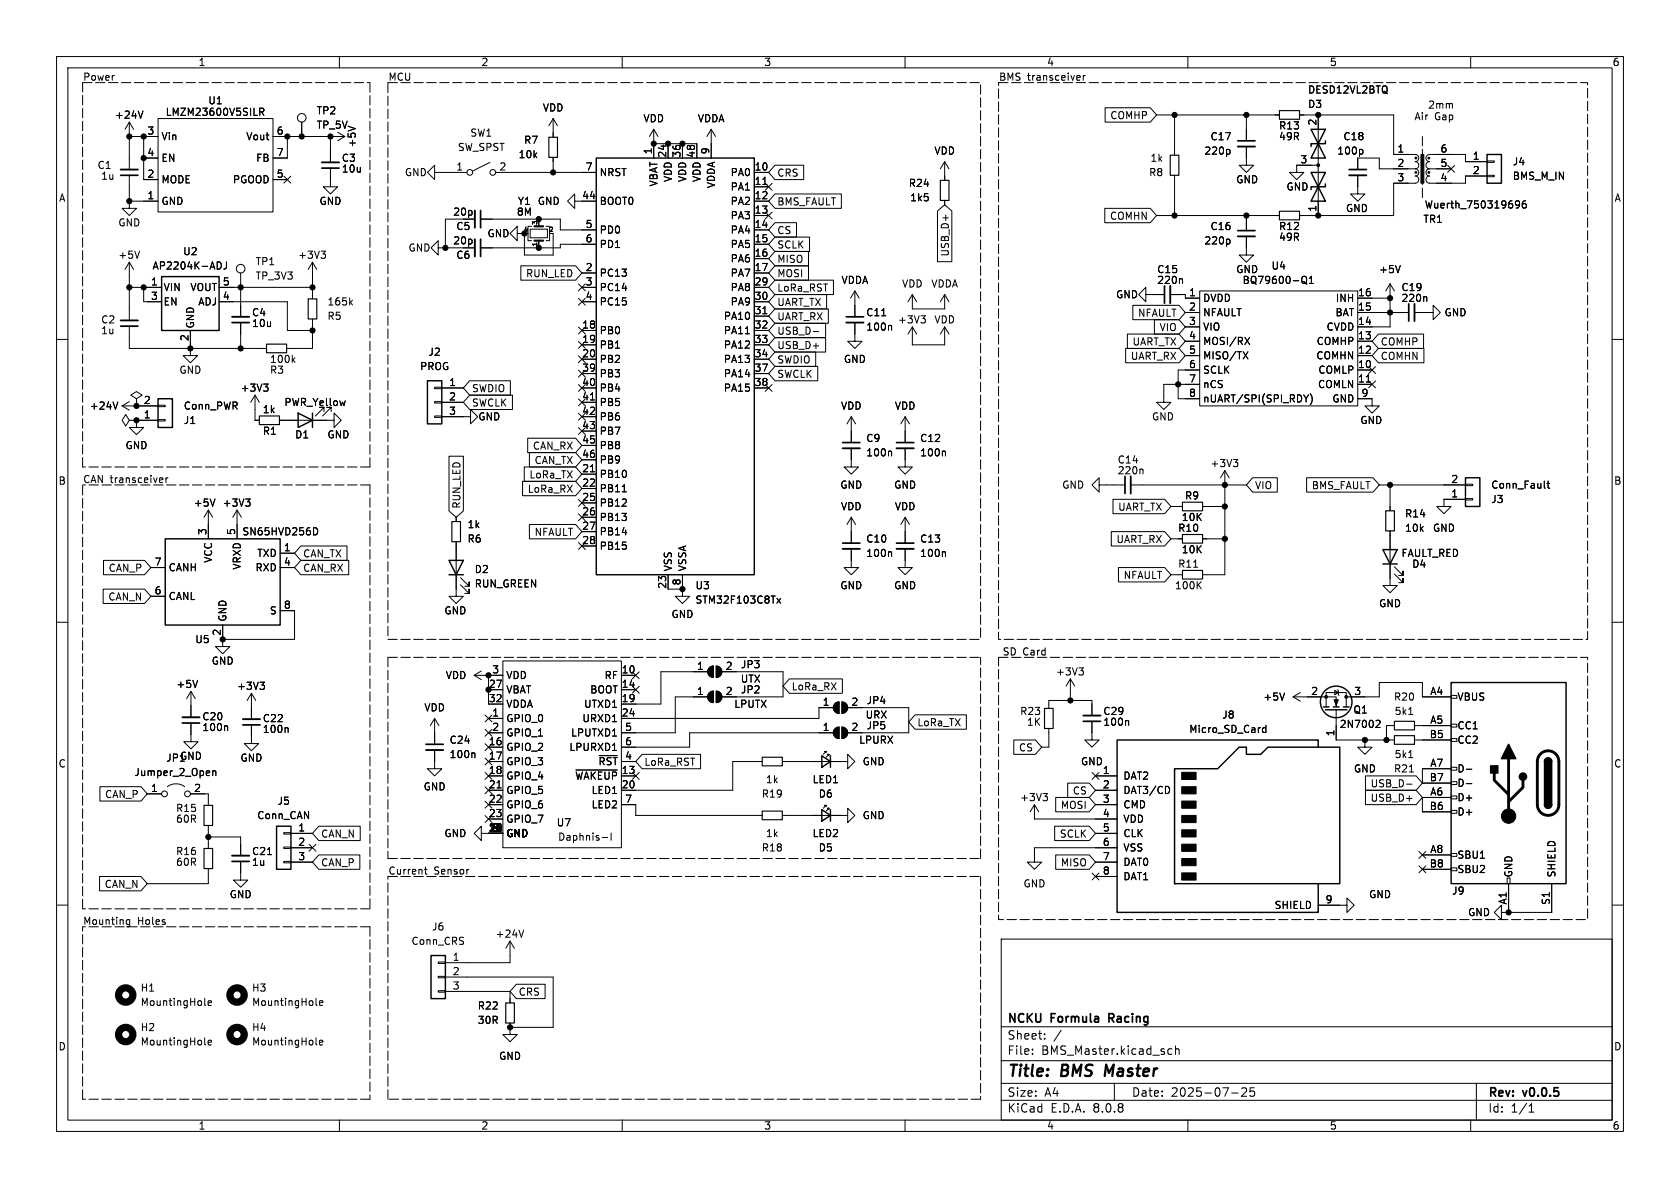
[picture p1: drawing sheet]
<svg xmlns="http://www.w3.org/2000/svg" width="297mm" height="210mm" viewBox="0 0 297 210" stroke-linecap="round" stroke-linejoin="round" font-family="sans-serif">
<defs><g id="words">
<g font-size="2.8">
<text x="178" y="190.9">Title:</text>
<text x="187.7" y="190.9">BMS</text>
<text x="196.2" y="190.9">Master</text>
</g>
<g font-size="2.1">
<text x="178" y="184">Sheet:</text>
<text x="178" y="181.2">NCKU</text>
<text x="185.9" y="181.2">Formula</text>
<text x="196.7" y="181.2">Racing</text>
<text x="178" y="186.7">File:</text>
<text x="184.1" y="186.7">BMS_Master.kicad_sch</text>
<text x="178" y="196.9">KiCad</text>
<text x="178" y="194.1">Size:</text>
<text x="184.7" y="194.1">A4</text>
<text x="185.7" y="196.9">E.D.A.</text>
<text x="193.3" y="196.9">8.0.8</text>
<text x="200" y="194.1">Date:</text>
<text x="207" y="194.1">2025-07-25</text>
<text x="263" y="194.3">Rev:</text>
<text x="263" y="196.9">Id:</text>
<text x="267.1" y="196.9">1/1</text>
<text x="269.4" y="194.3">v0.0.5</text>
</g>
<g font-size="1.8">
<text x="35" y="11.9">1</text>
<text x="85" y="11.9">2</text>
<text x="135" y="11.9">3</text>
<text x="185" y="11.9">4</text>
<text x="235" y="11.9">5</text>
<text x="285" y="11.9">6</text>
<text x="14.6" y="14.4">Power</text>
<text x="68.6" y="14.4">MCU</text>
<text x="176.5" y="14.4">BMS</text>
<text x="181.6" y="14.4">transceiver</text>
<text x="231.1" y="16.7">DESD12VL2BTQ</text>
<text x="20.2" y="21.2">+24V</text>
<text x="26" y="23.9">3</text>
<text x="29.2" y="20.7">LMZM23600V5SILR</text>
<text x="36.7" y="18.6">U1</text>
<text x="48.8" y="23.9">6</text>
<text x="55.9" y="20.4">TP2</text>
<text x="55.9" y="23">TP_5V</text>
<text x="95.9" y="19.9">VDD</text>
<text x="113.7" y="21.8">VDD</text>
<text x="123.3" y="21.8">VDDA</text>
<text x="196.2" y="21.3">COMHP</text>
<text x="226" y="23.1">R13</text>
<text x="231.1" y="19.3">D3</text>
<text x="232.8" y="22.3" transform="rotate(-90 232.8 22.3)">2</text>
<text x="250" y="21.3">Air</text>
<text x="252.4" y="19.3">2mm</text>
<text x="253.6" y="21.3">Gap</text>
<text x="26" y="27.7">4</text>
<text x="28.4" y="25">Vin</text>
<text x="28.4" y="28.8">EN</text>
<text x="43.4" y="25">Vout</text>
<text x="45.2" y="28.8">FB</text>
<text x="48.8" y="27.7">7</text>
<text x="60.3" y="28.8">C3</text>
<text x="63.1" y="26.2" transform="rotate(-90 63.1 26.2)">+5V</text>
<text x="80.8" y="26.9">SW_SPST</text>
<text x="83.1" y="24.4">SW1</text>
<text x="91.6" y="28.2">10k</text>
<text x="92.6" y="25.6">R7</text>
<text x="115.3" y="27.4" transform="rotate(-90 115.3 27.4)">1</text>
<text x="117.9" y="28" transform="rotate(-90 117.9 28)">24</text>
<text x="120.4" y="28" transform="rotate(-90 120.4 28)">36</text>
<text x="122.9" y="28" transform="rotate(-90 122.9 28)">48</text>
<text x="125.5" y="27.4" transform="rotate(-90 125.5 27.4)">9</text>
<text x="165.1" y="27.5">VDD</text>
<text x="203.3" y="28.8">1k</text>
<text x="212.8" y="27.5">220p</text>
<text x="213.9" y="25">C17</text>
<text x="226" y="25">49R</text>
<text x="229.8" y="29">3</text>
<text x="236.3" y="27.5">100p</text>
<text x="237.4" y="25">C18</text>
<text x="246.9" y="27.1">1</text>
<text x="246.9" y="29.6">2</text>
<text x="254.6" y="29.6">5</text>
<text x="254.6" y="27.1">6</text>
<text x="260.3" y="28.3">1</text>
<text x="267.3" y="29.4">J4</text>
<text x="10.3" y="35.9">A</text>
<text x="17.2" y="30.1">C1</text>
<text x="17.8" y="32">1u</text>
<text x="26" y="35.3">1</text>
<text x="26" y="31.5">2</text>
<text x="28.4" y="32.6">MODE</text>
<text x="41.1" y="32.6">PGOOD</text>
<text x="48.8" y="31.5">5</text>
<text x="60.3" y="30.7">10u</text>
<text x="71.5" y="31.3">GND</text>
<text x="80.6" y="30.2">1</text>
<text x="88.2" y="30.2">2</text>
<text x="102.8" y="35.3">44</text>
<text x="103.4" y="30.2">7</text>
<text x="105.9" y="31.3">NRST</text>
<text x="116.4" y="33.1" transform="rotate(-90 116.4 33.1)">VBAT</text>
<text x="119" y="32.3" transform="rotate(-90 119 32.3)">VDD</text>
<text x="121.5" y="32.3" transform="rotate(-90 121.5 32.3)">VDD</text>
<text x="124.1" y="32.3" transform="rotate(-90 124.1 32.3)">VDD</text>
<text x="126.6" y="33.4" transform="rotate(-90 126.6 33.4)">VDDA</text>
<text x="129.1" y="31.3">PA0</text>
<text x="129.1" y="33.9">PA1</text>
<text x="133.3" y="30.2">10</text>
<text x="133.3" y="32.8">11</text>
<text x="133.3" y="35.3">12</text>
<text x="137.3" y="31.4">CRS</text>
<text x="160.6" y="33.2">R24</text>
<text x="160.8" y="35.8">1k5</text>
<text x="203" y="31.3">R8</text>
<text x="218.4" y="32.6">GND</text>
<text x="227.3" y="33.9">GND</text>
<text x="246.9" y="32.1">3</text>
<text x="254.6" y="32.1">4</text>
<text x="260.3" y="30.9">2</text>
<text x="267.3" y="32">BMS_M_IN</text>
<text x="285.3" y="35.9">A</text>
<text x="20.8" y="40.2">GND</text>
<text x="28.4" y="36.4">GND</text>
<text x="56.4" y="36.4">GND</text>
<text x="80" y="38.3">20p</text>
<text x="80.6" y="40.9">C5</text>
<text x="91.3" y="38.3">8M</text>
<text x="91.5" y="36.4">Y1</text>
<text x="95" y="36.4">GND</text>
<text x="103.4" y="40.4">5</text>
<text x="105.9" y="36.4">BOOT0</text>
<text x="105.9" y="41.5">PD0</text>
<text x="129.1" y="36.4">PA2</text>
<text x="129.1" y="39">PA3</text>
<text x="129.1" y="41.5">PA4</text>
<text x="133.3" y="37.8">13</text>
<text x="133.3" y="40.4">14</text>
<text x="137.3" y="41.6">CS</text>
<text x="137.3" y="36.5">BMS_FAULT</text>
<text x="196.1" y="39.1">COMHN</text>
<text x="213.9" y="40.9">C16</text>
<text x="226" y="40.9">R12</text>
<text x="232.8" y="37.5" transform="rotate(-90 232.8 37.5)">1</text>
<text x="237.9" y="37.7">GND</text>
<text x="251.5" y="39.6">TR1</text>
<text x="251.8" y="37.1">Wuerth_750319696</text>
<text x="20.8" y="45.9">+5V</text>
<text x="26.9" y="47.9">AP2204K-ADJ</text>
<text x="32.3" y="45.3">U2</text>
<text x="45.1" y="47.1">TP1</text>
<text x="52.6" y="45.9">+3V3</text>
<text x="72.1" y="44.7">GND</text>
<text x="80" y="43.4">20p</text>
<text x="80.6" y="45.9">C6</text>
<text x="86.1" y="42.1">GND</text>
<text x="103.4" y="42.9">6</text>
<text x="105.9" y="44">PD1</text>
<text x="129.1" y="44">PA5</text>
<text x="129.1" y="46.6">PA6</text>
<text x="133.3" y="42.9">15</text>
<text x="133.3" y="45.5">16</text>
<text x="137.3" y="44.1">SCLK</text>
<text x="137.3" y="46.7">MISO</text>
<text x="168" y="45.4" transform="rotate(-90 168 45.4)">USB_D+</text>
<text x="212.8" y="43.4">220p</text>
<text x="224.7" y="47.9">U4</text>
<text x="226" y="42.8">49R</text>
<text x="26.6" y="50.5">1</text>
<text x="26.6" y="53.1">3</text>
<text x="28.8" y="51.7">VIN</text>
<text x="33.6" y="51.7">VOUT</text>
<text x="39.3" y="53.1">4</text>
<text x="39.3" y="50.5">5</text>
<text x="45.1" y="49.6">TP_3V3</text>
<text x="92.9" y="49.2">RUN_LED</text>
<text x="103.4" y="48">2</text>
<text x="103.4" y="50.5">3</text>
<text x="103.4" y="53.1">4</text>
<text x="105.9" y="49.1">PC13</text>
<text x="105.9" y="51.7">PC14</text>
<text x="129.1" y="49.1">PA7</text>
<text x="129.1" y="51.7">PA8</text>
<text x="133.3" y="48">17</text>
<text x="133.3" y="50.5">29</text>
<text x="133.3" y="53.1">30</text>
<text x="137.3" y="49.2">MOSI</text>
<text x="137.3" y="51.8">LoRa_RST</text>
<text x="148.7" y="50.4">VDDA</text>
<text x="159.4" y="51">VDD</text>
<text x="164.5" y="51">VDDA</text>
<text x="197.2" y="52.9">GND</text>
<text x="204.5" y="50.4">220n</text>
<text x="204.5" y="48.5">C15</text>
<text x="210.1" y="52.5">1</text>
<text x="212.6" y="53.6">DVDD</text>
<text x="218.4" y="48.5">GND</text>
<text x="219.6" y="50.4">BQ79600-Q1</text>
<text x="236.1" y="53.6">INH</text>
<text x="240" y="52.5">16</text>
<text x="243.7" y="48.5">+5V</text>
<text x="247.7" y="53.6">220n</text>
<text x="247.7" y="51.7">C19</text>
<text x="17.8" y="57.4">C2</text>
<text x="17.8" y="59.3">1u</text>
<text x="28.8" y="54.2">EN</text>
<text x="34.5" y="58.2" transform="rotate(-90 34.5 58.2)">GND</text>
<text x="35" y="54.2">ADJ</text>
<text x="44.5" y="56.1">C4</text>
<text x="44.5" y="58">10u</text>
<text x="57.8" y="56.7">R5</text>
<text x="57.8" y="54.2">165k</text>
<text x="102.8" y="58.2">18</text>
<text x="105.9" y="59.3">PB0</text>
<text x="105.9" y="54.2">PC15</text>
<text x="127.9" y="56.7">PA10</text>
<text x="127.9" y="59.3">PA11</text>
<text x="129.1" y="54.2">PA9</text>
<text x="133.3" y="55.6">31</text>
<text x="133.3" y="58.2">32</text>
<text x="137.3" y="59.4">USB_D-</text>
<text x="137.3" y="56.8">UART_RX</text>
<text x="137.3" y="54.3">UART_TX</text>
<text x="153" y="58.6">100n</text>
<text x="153" y="56.1">C11</text>
<text x="158.6" y="57.4">+3V3</text>
<text x="165.1" y="57.4">VDD</text>
<text x="201.1" y="56.2">NFAULT</text>
<text x="204.9" y="58.7">VIO</text>
<text x="210.1" y="55">2</text>
<text x="210.1" y="57.5">3</text>
<text x="212.6" y="56.1">NFAULT</text>
<text x="212.6" y="58.6">VIO</text>
<text x="234.4" y="58.6">CVDD</text>
<text x="236" y="56.1">BAT</text>
<text x="240" y="57.5">14</text>
<text x="240" y="55">15</text>
<text x="255.3" y="56.1">GND</text>
<text x="33.4" y="60.4" transform="rotate(-90 33.4 60.4)">2</text>
<text x="47.6" y="64.4">100k</text>
<text x="74.2" y="65.6">PROG</text>
<text x="75.6" y="63.1">J2</text>
<text x="102.8" y="60.7">19</text>
<text x="102.8" y="63.2">20</text>
<text x="102.8" y="65.8">39</text>
<text x="105.9" y="61.8">PB1</text>
<text x="105.9" y="64.4">PB2</text>
<text x="127.9" y="61.8">PA12</text>
<text x="127.9" y="64.4">PA13</text>
<text x="133.3" y="60.7">33</text>
<text x="133.3" y="63.2">34</text>
<text x="133.3" y="65.8">37</text>
<text x="137.3" y="61.9">USB_D+</text>
<text x="137.3" y="64.5">SWDIO</text>
<text x="149.1" y="64.4">GND</text>
<text x="199.8" y="63.8">UART_RX</text>
<text x="200.1" y="61.3">UART_TX</text>
<text x="210.1" y="60.1">4</text>
<text x="210.1" y="62.6">5</text>
<text x="210.1" y="65.2">6</text>
<text x="212.6" y="61.2">MOSI/RX</text>
<text x="212.6" y="63.7">MISO/TX</text>
<text x="232.6" y="63.7">COMHN</text>
<text x="232.7" y="61.2">COMHP</text>
<text x="240" y="65.2">10</text>
<text x="240" y="62.6">12</text>
<text x="240" y="60.1">13</text>
<text x="244" y="61.3">COMHP</text>
<text x="244" y="63.8">COMHN</text>
<text x="25.3" y="71.5">2</text>
<text x="31.6" y="66.3">GND</text>
<text x="42.4" y="69.4">+3V3</text>
<text x="47.6" y="66.3">R3</text>
<text x="50.2" y="72">PWR_Yellow</text>
<text x="79.3" y="68.3">1</text>
<text x="79.3" y="70.9">2</text>
<text x="83.3" y="69.5">SWDIO</text>
<text x="102.8" y="68.3">40</text>
<text x="102.8" y="70.9">41</text>
<text x="105.9" y="66.9">PB3</text>
<text x="105.9" y="69.4">PB4</text>
<text x="105.9" y="72">PB5</text>
<text x="127.9" y="66.9">PA14</text>
<text x="127.9" y="69.4">PA15</text>
<text x="133.3" y="68.3">38</text>
<text x="137.3" y="67">SWCLK</text>
<text x="210.1" y="67.7">7</text>
<text x="210.1" y="70.2">8</text>
<text x="212.6" y="66.3">SCLK</text>
<text x="212.6" y="68.8">nCS</text>
<text x="212.6" y="71.3">nUART/SPI(SPI_RDY)</text>
<text x="232.9" y="68.8">COMLN</text>
<text x="233" y="66.3">COMLP</text>
<text x="235.4" y="71.3">GND</text>
<text x="240" y="67.7">11</text>
<text x="240.6" y="70.2">9</text>
<text x="15.8" y="72.6">+24V</text>
<text x="25.3" y="74">1</text>
<text x="32.4" y="75.2">J1</text>
<text x="32.4" y="72.6">Conn_PWR</text>
<text x="46.4" y="77.1">R1</text>
<text x="46.4" y="73.3">1k</text>
<text x="52.1" y="77.7">D1</text>
<text x="57.8" y="77.7">GND</text>
<text x="79.3" y="73.4">3</text>
<text x="83.3" y="72.1">SWCLK</text>
<text x="84.5" y="74.5">GND</text>
<text x="102.8" y="73.4">42</text>
<text x="102.8" y="75.9">43</text>
<text x="105.9" y="74.5">PB6</text>
<text x="105.9" y="77.1">PB7</text>
<text x="148.6" y="72.6">VDD</text>
<text x="158.1" y="72.6">VDD</text>
<text x="203.6" y="74.5">GND</text>
<text x="240.4" y="75.2">GND</text>
<text x="22.1" y="79.6">GND</text>
<text x="94.1" y="79.7">CAN_RX</text>
<text x="94.4" y="82.2">CAN_TX</text>
<text x="102.8" y="83.6">21</text>
<text x="102.8" y="78.5">45</text>
<text x="102.8" y="81">46</text>
<text x="105.9" y="79.6">PB8</text>
<text x="105.9" y="82.1">PB9</text>
<text x="153" y="78.3">C9</text>
<text x="153" y="80.9">100n</text>
<text x="162.6" y="80.9">100n</text>
<text x="162.6" y="78.3">C12</text>
<text x="197.5" y="82.1">C14</text>
<text x="213.9" y="82.8">+3V3</text>
<text x="10.3" y="85.9">B</text>
<text x="14.6" y="85.5">CAN transceiver</text>
<text x="34.2" y="89.8">+5V</text>
<text x="39.3" y="89.8">+3V3</text>
<text x="93.2" y="87.3">LoRa_RX</text>
<text x="93.5" y="84.8">LoRa_TX</text>
<text x="102.8" y="86.1">22</text>
<text x="102.8" y="88.6">25</text>
<text x="105.9" y="84.7">PB10</text>
<text x="105.9" y="87.2">PB11</text>
<text x="105.9" y="89.8">PB12</text>
<text x="148.5" y="86.6">GND</text>
<text x="158" y="86.6">GND</text>
<text x="187.7" y="86.6">GND</text>
<text x="197.5" y="84">220n</text>
<text x="209.4" y="88.5">R9</text>
<text x="221.8" y="86.7">VIO</text>
<text x="231.8" y="86.7">BMS_FAULT</text>
<text x="256.5" y="88">1</text>
<text x="256.5" y="85.5">2</text>
<text x="263.5" y="89.1">J3</text>
<text x="263.5" y="86.6">Conn_Fault</text>
<text x="285.3" y="85.9">B</text>
<text x="36.6" y="94.7" transform="rotate(-90 36.6 94.7)">3</text>
<text x="41.7" y="94.7" transform="rotate(-90 41.7 94.7)">5</text>
<text x="42.8" y="94.8">SN65HVD256D</text>
<text x="81.6" y="90" transform="rotate(-90 81.6 90)">RUN_LED</text>
<text x="82.6" y="93.6">1k</text>
<text x="94.4" y="94.9">NFAULT</text>
<text x="102.8" y="91.2">26</text>
<text x="102.8" y="93.7">27</text>
<text x="105.9" y="92.3">PB13</text>
<text x="105.9" y="94.8">PB14</text>
<text x="148.6" y="90.4">VDD</text>
<text x="158.1" y="90.4">VDD</text>
<text x="197.6" y="90.5">UART_TX</text>
<text x="208.2" y="94.2">R10</text>
<text x="208.8" y="92.3">10K</text>
<text x="248.3" y="94.2">10k</text>
<text x="248.3" y="91.7">R14</text>
<text x="253.2" y="94.2">GND</text>
<text x="19.1" y="101.3">CAN_P</text>
<text x="27.2" y="100.1">7</text>
<text x="29.7" y="101.2">CANH</text>
<text x="37.7" y="99.6" transform="rotate(-90 37.7 99.6)">VCC</text>
<text x="42.8" y="100.8" transform="rotate(-90 42.8 100.8)">VRXD</text>
<text x="45.1" y="101.2">RXD</text>
<text x="45.4" y="98.7">TXD</text>
<text x="50.1" y="97.5">1</text>
<text x="50.1" y="100.1">4</text>
<text x="53.5" y="98.7">CAN_TX</text>
<text x="53.5" y="101.3">CAN_RX</text>
<text x="82.6" y="96.1">R6</text>
<text x="83.8" y="101.5">D2</text>
<text x="102.8" y="96.3">28</text>
<text x="105.9" y="97.4">PB15</text>
<text x="119" y="101.1" transform="rotate(-90 119 101.1)">VSS</text>
<text x="121.5" y="101.1" transform="rotate(-90 121.5 101.1)">VSSA</text>
<text x="153" y="98.7">100n</text>
<text x="153" y="96.1">C10</text>
<text x="162.6" y="98.7">100n</text>
<text x="162.6" y="96.1">C13</text>
<text x="197.3" y="96.2">UART_RX</text>
<text x="208.2" y="100.6">R11</text>
<text x="208.8" y="98">10K</text>
<text x="247.7" y="98.7">FAULT_RED</text>
<text x="249.6" y="100.6">D4</text>
<text x="19.1" y="106.4">CAN_N</text>
<text x="27.2" y="105.2">6</text>
<text x="29.7" y="106.3">CANL</text>
<text x="50.1" y="107.7">8</text>
<text x="83.8" y="104.1">RUN_GREEN</text>
<text x="117.9" y="104.2" transform="rotate(-90 117.9 104.2)">23</text>
<text x="120.4" y="103.6" transform="rotate(-90 120.4 103.6)">8</text>
<text x="122.9" y="104.4">U3</text>
<text x="122.9" y="106.9">STM32F103C8Tx</text>
<text x="148.5" y="104.4">GND</text>
<text x="158" y="104.4">GND</text>
<text x="198.5" y="102.6">NFAULT</text>
<text x="207.6" y="104.4">100K</text>
<text x="243.7" y="107.5">GND</text>
<text x="34.4" y="113.9">U5</text>
<text x="39.1" y="112.5" transform="rotate(-90 39.1 112.5)">2</text>
<text x="40.2" y="110" transform="rotate(-90 40.2 110)">GND</text>
<text x="47.6" y="108.8">S</text>
<text x="78.5" y="108.8">GND</text>
<text x="118.6" y="109.4">GND</text>
<text x="37.3" y="117.7">GND</text>
<text x="86.9" y="119.1">3</text>
<text x="109.8" y="119.1">10</text>
<text x="123.1" y="118.5">1</text>
<text x="128.2" y="118.5">2</text>
<text x="130.9" y="118.3">JP3</text>
<text x="177.2" y="116">SD Card</text>
<text x="186.6" y="119.6">+3V3</text>
<text x="31.1" y="121.8">+5V</text>
<text x="41.8" y="122.1">+3V3</text>
<text x="74.9" y="126">VDD</text>
<text x="78.7" y="120.2">VDD</text>
<text x="86.3" y="121.7">27</text>
<text x="86.3" y="124.2">32</text>
<text x="89.4" y="122.8">VBAT</text>
<text x="89.4" y="120.2">VDD</text>
<text x="89.4" y="125.3">VDDA</text>
<text x="103.2" y="125.3">UTXD1</text>
<text x="104.2" y="122.8">BOOT</text>
<text x="106.8" y="120.2">RF</text>
<text x="109.8" y="121.7">14</text>
<text x="109.8" y="124.2">19</text>
<text x="123.1" y="122.9">1</text>
<text x="128.2" y="122.9">2</text>
<text x="129.7" y="125.3">LPUTX</text>
<text x="130.9" y="120.9">UTX</text>
<text x="130.9" y="122.8">JP2</text>
<text x="139.9" y="122.2">LoRa_RX</text>
<text x="145.3" y="124.8">1</text>
<text x="150.4" y="124.8">2</text>
<text x="153.1" y="124.7">JP4</text>
<text x="223.2" y="124.1">+5V</text>
<text x="231.7" y="122.9">2</text>
<text x="239.3" y="122.9">3</text>
<text x="246.3" y="124.1">R20</text>
<text x="252.7" y="122.9">A4</text>
<text x="257.6" y="124.1">VBUS</text>
<text x="35.7" y="129.4">100n</text>
<text x="35.7" y="127.5">C20</text>
<text x="46.4" y="129.8">100n</text>
<text x="46.4" y="127.9">C22</text>
<text x="79.4" y="131.7">C24</text>
<text x="86.3" y="131.8">16</text>
<text x="86.9" y="126.7">1</text>
<text x="86.9" y="129.3">2</text>
<text x="89.4" y="127.9">GPIO_0</text>
<text x="89.4" y="130.4">GPIO_1</text>
<text x="100.9" y="130.4">LPUTXD1</text>
<text x="102.9" y="127.9">URXD1</text>
<text x="109.8" y="126.7">24</text>
<text x="110.4" y="129.3">5</text>
<text x="110.4" y="131.8">6</text>
<text x="145.3" y="129.3">1</text>
<text x="150.4" y="129.3">2</text>
<text x="151.8" y="131.7">LPURX</text>
<text x="152.9" y="127.2">URX</text>
<text x="153.1" y="129.1">JP5</text>
<text x="162.1" y="128.6">LoRa_TX</text>
<text x="180.2" y="126.6">R23</text>
<text x="181.5" y="128.5">1K</text>
<text x="195" y="128.5">100n</text>
<text x="195" y="126.6">C29</text>
<text x="210.1" y="129.8">Micro_SD_Card</text>
<text x="216" y="127.2">J8</text>
<text x="236" y="130.2" transform="rotate(-90 236 130.2)">1</text>
<text x="236.7" y="128.9">2N7002</text>
<text x="239.2" y="126.3">Q1</text>
<text x="246.5" y="126.6">5k1</text>
<text x="252.7" y="130.6">B5</text>
<text x="252.7" y="128">A5</text>
<text x="257.6" y="129.1">CC1</text>
<text x="257.6" y="131.7">CC2</text>
<text x="10.3" y="135.9">C</text>
<text x="23.7" y="137.4">Jumper_2_Open</text>
<text x="29.3" y="134.8">JP1GND</text>
<text x="42.4" y="134.8">GND</text>
<text x="79.4" y="134.2">100n</text>
<text x="86.3" y="134.4">17</text>
<text x="86.3" y="136.9">18</text>
<text x="89.4" y="132.9">GPIO_2</text>
<text x="89.4" y="135.5">GPIO_3</text>
<text x="100.6" y="132.9">LPURXD1</text>
<text x="105.7" y="135.5">~{RST}</text>
<text x="109.8" y="136.9">13</text>
<text x="110.4" y="134.4">4</text>
<text x="113.8" y="135.6">LoRa_RST</text>
<text x="152.4" y="135.5">GND</text>
<text x="180" y="133">CS</text>
<text x="191" y="135.5">GND</text>
<text x="194.9" y="136.9">1</text>
<text x="239.3" y="136.8">GND</text>
<text x="246.3" y="136.8">R21</text>
<text x="246.5" y="134.2">5k1</text>
<text x="252.7" y="135.6">A7</text>
<text x="257.6" y="136.8">D-</text>
<text x="285.3" y="135.9">C</text>
<text x="18.5" y="141.3">CAN_P</text>
<text x="26.6" y="140.1">1</text>
<text x="31" y="143.7">R15</text>
<text x="34.2" y="140.1">2</text>
<text x="49" y="142.5">J5</text>
<text x="74.8" y="139.9">GND</text>
<text x="86.3" y="139.4">21</text>
<text x="86.3" y="142">22</text>
<text x="89.4" y="138">GPIO_4</text>
<text x="89.4" y="140.6">GPIO_5</text>
<text x="89.4" y="143.1">GPIO_6</text>
<text x="101.6" y="138">~{WAKEUP}</text>
<text x="104.5" y="140.6">LED1</text>
<text x="104.5" y="143.1">LED2</text>
<text x="109.8" y="139.4">20</text>
<text x="110.4" y="142">7</text>
<text x="134.6" y="141.2">R19</text>
<text x="135.3" y="138.7">1k</text>
<text x="143.6" y="138.7">LED1</text>
<text x="144.6" y="141.2">D6</text>
<text x="180.2" y="141.8">+3V3</text>
<text x="187.4" y="143.2">MOSI</text>
<text x="189.6" y="140.7">CS</text>
<text x="194.9" y="139.4">2</text>
<text x="194.9" y="142">3</text>
<text x="198.5" y="138">DAT2</text>
<text x="198.5" y="140.6">DAT3/CD</text>
<text x="198.5" y="143.1">CMD</text>
<text x="242.2" y="141.9">USB_D+</text>
<text x="242.2" y="139.4">USB_D-</text>
<text x="252.7" y="143.3">B6</text>
<text x="252.7" y="138.2">B7</text>
<text x="252.7" y="140.7">A6</text>
<text x="257.6" y="141.8">D+</text>
<text x="257.6" y="139.3">D-</text>
<text x="31" y="145.6">60R</text>
<text x="45.4" y="145">Conn_CAN</text>
<text x="52.6" y="147.1">1</text>
<text x="52.6" y="149.6">2</text>
<text x="56.7" y="148.3">CAN_N</text>
<text x="78.5" y="148.2">GND</text>
<text x="86.3" y="144.5">23</text>
<text x="86.9" y="147.1">92</text>
<text x="86.9" y="147.1">9</text>
<text x="89.4" y="148.2">GND</text>
<text x="89.4" y="145.6">GPIO_7</text>
<text x="98.3" y="146.3">U7</text>
<text x="98.6" y="148.8">Daphnis-I</text>
<text x="135.3" y="148.2">1k</text>
<text x="143.6" y="148.2">LED2</text>
<text x="152.4" y="145">GND</text>
<text x="187.3" y="148.3">SCLK</text>
<text x="194.9" y="144.5">4</text>
<text x="194.9" y="147.1">5</text>
<text x="194.9" y="149.6">6</text>
<text x="198.5" y="145.6">VDD</text>
<text x="198.5" y="148.2">CLK</text>
<text x="257.6" y="144.4">D+</text>
<text x="31" y="151.4">R16</text>
<text x="31" y="153.3">60R</text>
<text x="44.5" y="153.3">1u</text>
<text x="44.5" y="151.4">C21</text>
<text x="52.6" y="152.1">3</text>
<text x="56.7" y="153.4">CAN_P</text>
<text x="68.6" y="154.7">Current</text>
<text x="76.7" y="154.7">Sensor</text>
<text x="134.6" y="150.7">R18</text>
<text x="144.6" y="150.7">D5</text>
<text x="187.4" y="153.4">MISO</text>
<text x="194.9" y="152.1">7</text>
<text x="194.9" y="154.7">8</text>
<text x="198.5" y="150.7">VSS</text>
<text x="198.5" y="153.3">DAT0</text>
<text x="198.5" y="155.8">DAT1</text>
<text x="252.7" y="153.4">B8</text>
<text x="252.7" y="150.9">A8</text>
<text x="257.6" y="152">SBU1</text>
<text x="257.6" y="154.5">SBU2</text>
<text x="267.6" y="155.2" transform="rotate(-90 267.6 155.2)">GND</text>
<text x="275.2" y="155.2" transform="rotate(-90 275.2 155.2)">SHIELD</text>
<text x="18.4" y="157.2">CAN_N</text>
<text x="40.5" y="159">GND</text>
<text x="180.8" y="157.1">GND</text>
<text x="225.2" y="160.9">SHIELD</text>
<text x="234.2" y="159.8">9</text>
<text x="241.9" y="159">GND</text>
<text x="256.6" y="158.3">J9</text>
<text x="266.4" y="160" transform="rotate(-90 266.4 160)">A1</text>
<text x="274.1" y="160.1" transform="rotate(-90 274.1 160.1)">S1</text>
<text x="14.6" y="163.6">Mounting</text>
<text x="24.3" y="163.6">Holes</text>
<text x="72.7" y="167.2">Conn_CRS</text>
<text x="76.3" y="164.7">J6</text>
<text x="87.5" y="166">+24V</text>
<text x="259.4" y="162.2">GND</text>
<text x="79.9" y="169.9">1</text>
<text x="79.9" y="172.5">2</text>
<text x="24.8" y="175.5">H1</text>
<text x="24.8" y="178">MountingHole</text>
<text x="44.5" y="175.5">H3</text>
<text x="44.5" y="178">MountingHole</text>
<text x="79.9" y="175">3</text>
<text x="84.4" y="178.7">R22</text>
<text x="91.6" y="176.2">CRS</text>
<text x="10.3" y="185.9">D</text>
<text x="24.8" y="182.5">H2</text>
<text x="24.8" y="185">MountingHole</text>
<text x="44.5" y="182.5">H4</text>
<text x="44.5" y="185">MountingHole</text>
<text x="84.4" y="181.2">30R</text>
<text x="285.3" y="185.9">D</text>
<text x="88.1" y="187.6">GND</text>
<text x="35" y="199.9">1</text>
<text x="85" y="199.9">2</text>
<text x="135" y="199.9">3</text>
<text x="185" y="199.9">4</text>
<text x="235" y="199.9">5</text>
<text x="285" y="199.9">6</text>
</g>
<g font-size="1.1">
<text x="92.5" y="41">4</text>
<text x="95" y="39.9" transform="rotate(-90 95 39.9)">3</text>
<text x="97" y="41">2</text>
<text x="95" y="43.7" transform="rotate(-90 95 43.7)">1</text>
</g>
</g></defs>
<g fill="none" stroke="#000" stroke-width=".18">
<path d="M10 10h277v190h-277zM12 12h273v186h-273zM25.3 19.6l-.4 1.3M45.9 19.8l.6-.1 .2-.2-.1-.3-.7-.1v1.3M46.2 19.8l.5 .6M60 10v2M110 10v2M160 10v2M190.8 13.3l.2 .3-.6 .2M190.9 14.1l-.1 .1M191.5 13.3v.9M191.9 13.3l-.4 .3"/>
<path d="M195.4 19h8l1.1 1.3-1.1 1.3h-8zM210 10v2M260 10v2M22.9 35.6v1.2h1.2l-1.2 1.3-1.3-1.3h1.3M22.9 21.6v8.4M22.9 31v4.6M22.9 21.6l-.8 1.3M22.9 21.6l.7 1.3M22.9 35.6h5M22.9 24.1h5M25.4 24.1v7.7h2.5M25.4 27.9h2.5"/>
<path d="M27.9 21h20.4v16.5h-20.4zM48.3 31.8h2.5M48.3 24.1h12.7M50.2 31.1l1.2 1.3M50.8 24.1v3.8h-2.5M51.4 31.1l-1.2 1.3M53.3 21.6v2.5M58.4 29.7v3.3h1.3l-1.3 1.3-1.3-1.3h1.3M58.4 24.1v4.6M59.7 23.4l1.3 .7M61 24.1l-1.3 .8M61.5 22.3l1.3 .4"/>
<path d="M76.8 30.5v-1.3l-1.2 1.3 1.2 1.3v-1.3h5.7M83.9 38.7h-5.2v5.1M85 38.7h14.1v1.9h6.3M86.6 28.7l-3 1.5M87.6 30.5h17.8M95.2 38.7v1.3M97.8 21v3.3M97.8 27.8v2.7M97.8 21l-.8 1.2M97.8 21l.8 1.2M101.6 35.6v-1.3l-1.3 1.3 1.3 1.2v-1.2h3.8M115.6 22.9l-.8 1.2"/>
<path d="M115.6 22.9v5M115.6 22.9l.7 1.2M115.6 25.4h7.6v2.5M118.1 25.4v2.5M120.6 25.4v2.5M125.7 22.9l-.7 1.2M125.7 22.9v5M125.7 22.9l.8 1.2M133.3 38.1h2.6M133.3 35.6h2.6M133.3 30.5h2.6M133.3 33h2.6"/>
<path d="M134.9 32.6h.7M135.3 32.4l1.2 1.2M135.3 37.5l1.2 1.2M136.5 32.4l-1.2 1.2M136.5 37.5l-1.2 1.2M137 29.2h5.1v2.6h-5.1l-1.1-1.3zM137 39.4h3.8v2.5h-3.8l-1.1-1.3zM137 34.3h11.7v2.5h-11.7l-1.1-1.2zM165.7 37.3l1.3-1.1 1.3 1.1v9h-2.6zM167 28.6v3.3M167 35.4v.8M167 28.6l-.8 1.2"/>
<path d="M167 28.6l.8 1.2M195.3 36.8h8.1l1.1 1.3-1.1 1.3h-8.1zM204.5 38.1h21.7M204.5 20.3h21.7M207.6 20.3v7.1M207.6 31v7.1M217.2 26.4l.3 .3v.3l-.3 .3M220.3 25.9v3.3h-1.2l1.2 1.3 1.3-1.3h-1.3M220.3 20.3v4.6M220.3 38.1v2.7M229.7 20.3h16.7v7h3.8a.63 .63 0 0 1 .6 .6 .63 .63 0 0 1-.6 .7 .63 .63 0 0 1 .6 .6 .63 .63 0 0 1-.6 .6M233 29.2h-3.8v1.3h-1.2l1.2 1.3 1.3-1.3h-1.3"/>
<path d="M233 20.3v17.8M240 31v3.3h1.3l-1.3 1.3-1.2-1.3h1.2M240.7 26.4l.2 .2v.4l-.2 .2M250.2 29.8a.63 .63 0 0 1 .6 .7 .63 .63 0 0 1-.6 .6 .63 .63 0 0 1 .6 .7 .63 .63 0 0 1-.6 .6h-3.8v5.7h-16.7M250.2 29.8h-6.4v-1.9h-3.8v2.1M252.7 29.8a.63 .63 0 0 0-.6 .7 .63 .63 0 0 0 .6 .6 .63 .63 0 0 0-.6 .7 .63 .63 0 0 0 .6 .6h6.4v-1.3h3.8M252.7 29.8h3.8M255.9 29.2l1.2 1.3M257.1 29.2l-1.2 1.3M262.9 31h1.3v.2h-1.3zM262.9 28.4h1.3v.3h-1.3zM262.9 28.6h-3.8v-1.3h-6.4a.63 .63 0 0 0-.6 .6 .63 .63 0 0 0 .6 .7 .63 .63 0 0 0-.6 .6 .63 .63 0 0 0 .6 .6"/>
<path d="M268.6 36l-.2 .3h-.2l-.3-.3 .1-.4 .4-.1 .2 .1a.84 .84 0 0 1-.3 1.2h-.3M269.7 35.5l-.3 .1a.86 .86 0 0 0 0 1.2l.4-.1v-.5l-.2-.2h-.4l-.1 .2M22.9 46.4v10.2M22.9 57.7v3.9h24.2M22.9 46.4l-.8 1.2M22.9 46.4l.7 1.2M22.9 50.8h5.7M24.7 44.4l-.4 1.3M25.4 50.8v2.5h3.2M33.7 58.4v4.5h1.2l-1.2 1.2-1.3-1.2h1.3M38.7 46.3a.68 .68 0 0 1 .4 .6 .68 .68 0 0 1-.4 .7M38.7 50.8h16.5"/>
<path d="M38.7 53.3h12.1v5.1h4.4M40 46.3v.9a.41 .41 0 0 1-.4 .4M42.5 48.3v7.7M42.5 57v4.6M55.2 56.4v5.2h-4.5M55.2 46.4v6.4M55.2 46.4l-.7 1.2M55.2 46.4l.8 1.2M56.8 44.4h.7l-.4 .5M57.3 44.9l.2 .2v.3l-.2 .3M61.9 53.4l.4 .5M62.3 53.1l-.5 .5"/>
<path d="M77.5 43.8v-1.3l-1.3 1.3 1.3 1.3v-1.3h1.2M78.7 43.8h5.2M91.4 41.3v-1.3l-1.2 1.3 1.2 1.2v-1.2h1.3v3.8h5.1v-3.8M92.1 47h9.7l1.1 1.3-1.1 1.2h-9.7zM93.7 40.5h3.1v1.5h-3.1zM94 40h-.7v2.5h.7M95.2 42.5v1.3M96.5 40h.7v2.5h-.7M102.3 57.8l1.2 1.2M102.3 50.2l1.2 1.2M102.3 52.7l1.2 1.2M102.9 50.8h2.5"/>
<path d="M102.9 53.3h2.5M102.9 48.3h2.5M102.9 58.4h2.5M103.5 57.8l-1.2 1.2M103.5 50.2l-1.2 1.2M103.5 52.7l-1.2 1.2M105.4 43.2h-6.3v.6h-14.1M131.8 59h.7M133.3 50.8h2.6M133.3 53.3h2.6M133.3 40.6h2.6M133.3 43.2h2.6"/>
<path d="M133.3 45.7h2.6M133.3 48.3h2.6M133.3 58.4h2.6M133.3 55.9h2.6M134.9 55.5h.7M137 47h5.9v2.5h-5.9l-1.1-1.2zM137 41.9h6.1v2.6h-6.1l-1.1-1.3zM137 44.4h5.9v2.6h-5.9l-1.1-1.3zM137 59.7h9v2.5h-9l-1.1-1.2zM137 57.1h9v2.6h-9l-1.1-1.3zM137 49.5h10.3v2.6h-10.3l-1.1-1.3zM137 54.6h9.4v2.6h-9.4l-1.1-1.3z"/>
<path d="M137 52.1h9.1v2.5h-9.1l-1.1-1.3zM143.8 58.6h.9M151.1 57v3.3h1.3l-1.3 1.3-1.2-1.3h1.2M151.1 51.4v4.6M151.1 51.4l-.7 1.3M151.1 51.4l.8 1.3M155.9 55.8h.7M157.4 57.5l.2 .2v.7M161.3 52.1v2.5h5.7v-2.5M161.3 57.8v3.2h5.7v-3.2M161.3 57.8l-.8 1.3M161.3 57.8l.8 1.3"/>
<path d="M161.3 52.1l-.8 1.2M161.3 52.1l.8 1.2M162.8 55.8h.8l-.4 .5M163.3 56.3l.3 .3v.3l-.3 .2M167 57.8l-.8 1.3M167 57.8l.8 1.3M167 52.1l-.8 1.2M167 52.1l.8 1.2M199.3 59.1h9.1l1.1 1.2-1.1 1.3h-9.1zM200.3 54h8.1l1.1 1.2-1.1 1.3h-8.1zM202.6 52.1v-1.3l-1.3 1.3 1.3 1.2v-1.2h3.3M204.1 56.5h4.3l1.1 1.3-1.1 1.3h-4.3z"/>
<path d="M206.9 52.1h2.6v.6h2.6M208.9 49.3l.2 .1v.7M209.5 55.2h2.6M209.5 57.8h2.6M212.1 51.4h27.9v20.4h-27.9zM217.2 42.3l.3 .2v.4l-.3 .2M220.1 59.6l.8 1.3M220.3 41.8v3.3h-1.2l1.2 1.3 1.3-1.3h-1.3M220.9 59.6l-.8 1.3M230.2 49l.2-.2a.43 .43 0 0 1 .6 .5v.4a.43 .43 0 0 1-.3 .4 .43 .43 0 0 1-.5-.2M230.4 49.8l.6 .4M231.5 50.1h.7"/>
<path d="M231.5 49.2l.3-.4v1.3M240 55.2h9M240 52.7h5.7M243.7 59.1h8v2.5h-8l-1.1-1.3zM245.7 50.2v7.6h-5.7M245.7 50.2l-.7 1.2M245.7 50.2l.8 1.2M247.6 46.9l-.5 1.3M250.1 55.2h3.3v-1.2l1.2 1.2-1.2 1.3v-1.3M252.1 52.4l.1 .2v.7M10 60h2M20.8 71.1l-.4 1.2"/>
<path d="M21.6 71.8l1.3 .7M21.6 71.8h6.3M22.9 74.3l-.7-1-.6 1 .6 1 .7-1h1.2M22.9 71l-1.3 .8M24.1 74.3h.1M24.1 74.3v1.3h1.3l-1.3 1.2-1.2-1.2h1.2M24.1 70.5l1-.6-1-.7-1 .7 1 .6v1.3M24.1 71.8h.1M24.1 74.3h3.8M27.9 71.6h1.3v.3h-1.3zM27.9 74.2h1.3v.2h-1.3zM45.1 69.9l-.8 1.2"/>
<path d="M45.1 69.9v4.4h.7M45.1 69.9l.7 1.2M46.6 67.9h.8l-.4 .5M47.1 68.4l.3 .2v.3l-.3 .3M49.4 74.3h9.7v-1.3l1.2 1.3-1.2 1.3v-1.3M51.8 63.6l.4 .5M52.2 63.2l-.5 .5M57.3 72.8v-.8h-.8h.8l-1.5 1.5M58.5 72.8v-.8h-.7h.7l-1.5 1.5M76.8 73.5h1.3v.3h-1.3zM76.8 71h1.3v.2h-1.3zM76.8 68.5h1.3v.2h-1.3z"/>
<path d="M78.1 73.7h5.1v-1.3l1.3 1.3-1.3 1.2v-1.2M78.1 68.6h3.8M78.1 71.1h3.8M83 67.3h7.2v2.6h-7.2l-1.1-1.3zM83 69.8h7.6v2.6h-7.6l-1.1-1.3zM93.3 77.5h8.5l1.1 1.2-1.1 1.3h-8.5zM102.3 75.6l1.2 1.2M102.3 60.4l1.2 1.2M102.3 65.4l1.2 1.2M102.3 62.9l1.2 1.2M102.3 70.5l1.2 1.2M102.3 73.1l1.2 1.2"/>
<path d="M102.3 68l1.2 1.2M102.9 68.6h2.5M102.9 71.1h2.5M102.9 73.7h2.5M102.9 61h2.5M102.9 63.5h2.5M102.9 66h2.5M102.9 76.2h2.5M102.9 78.7h2.5M103.5 75.6l-1.2 1.2M103.5 65.4l-1.2 1.2M103.5 70.5l-1.2 1.2"/>
<path d="M103.5 60.4l-1.2 1.2M103.5 62.9l-1.2 1.2M103.5 73.1l-1.2 1.2M103.5 68l-1.2 1.2M104.4 70.7h.7M133.3 68.6h2.6M133.3 61h2.6M133.3 63.5h2.6M133.3 66h2.6M135.3 68l1.2 1.2M136.5 68l-1.2 1.2M137 64.8h7.6v2.5h-7.6l-1.1-1.3z"/>
<path d="M137 62.2h7.2v2.6h-7.2l-1.1-1.3zM150.5 79.2v3.4h1.3l-1.3 1.2-1.3-1.2h1.3M150.5 73.7l-.8 1.2M150.5 73.7v4.5M150.5 73.7l.8 1.2M157.4 79.7l.2 .2v.7M160 79.2v3.4h1.3l-1.3 1.2-1.3-1.2h1.3M160 73.7l-.7 1.2M160 73.7v4.5M160 73.7l.8 1.2M167 79.7l.1 .2v.7M199 61.6h9.4l1.1 1.3-1.1 1.2h-9.4z"/>
<path d="M209.5 62.9h2.6M209.5 60.3h2.6M212.1 67.9h-6.4v3.2h1.3l-1.3 1.3-1.2-1.3h1.2M212.1 65.4h-3.8v5.1h3.8M219.8 62.2l.8 1.2M220.6 62.2l-.8 1.2M231.3 69.8l-.4 .7M231.6 69.6a1.46 1.46 0 0 1 0 1.9M240 70.5h2.6v1.3h1.2l-1.2 1.2-1.3-1.2h1.3M240 65.4h2.6M240 67.9h2.6M240 62.9h2.6"/>
<path d="M240 60.3h2.6M241.5 67.5h.8M242 67.3l1.2 1.3M242 64.8l1.2 1.2M243.2 67.3l-1.2 1.3M243.2 64.8l-1.2 1.2M243.7 61.6h8v2.5h-8l-1.1-1.2zM285 60h2M18.3 99.1h7.3l1.1 1.2-1.1 1.3h-7.3zM28.6 84.5l.2 .3-.6 .1M28.7 85.3h-.1M29.3 84.5v.8"/>
<path d="M29.7 84.5l-.4 .2M36.8 90.2l-.7 1.2M36.8 90.2v5.1M36.8 90.2l.8 1.2M38 88.2l-.4 1.3M41.9 90.2l-.8 1.2M41.9 90.2v5.1M41.9 90.2l.8 1.2M43.4 88.2h.8l-.4 .5M44 88.7l.2 .2v.3l-.2 .3M49.5 97.8h2.6M53.2 96.5h8.1v2.6h-8.1l-1.1-1.3z"/>
<path d="M53.2 99.1h8.5v2.5h-8.5l-1.1-1.3zM55.4 93.3a.64 .64 0 0 1 .8 .6 .64 .64 0 0 1-.8 .7M79.4 80.6h2.5v9.7l-1.3 1.1-1.2-1.1zM80.6 95.8v9.6h1.3l-1.3 1.3-1.2-1.3h1.2M80.6 91.4v.8M92.4 85.1h9.4l1.1 1.3-1.1 1.2h-9.4zM92.7 82.5h9.1l1.1 1.3-1.1 1.3h-9.1zM93.6 92.7h8.2l1.1 1.3-1.1 1.3h-8.2zM93.6 80h8.2l1.1 1.3-1.1 1.3h-8.2zM102.3 95.9l1.2 1.2M102.3 90.8l1.2 1.2M102.3 88.3l1.2 1.2"/>
<path d="M102.9 83.8h2.5M102.9 86.4h2.5M102.9 88.9h2.5M102.9 91.4h2.5M102.9 94h2.5M102.9 96.5h2.5M102.9 81.3h2.5M103.5 95.9l-1.2 1.2M103.5 90.8l-1.2 1.2M103.5 88.3l-1.2 1.2M104.4 83.4h.7M110 86.9h.7"/>
<path d="M150.5 97v3.3h1.3l-1.3 1.3-1.3-1.3h1.3M150.5 91.4v4.6M150.5 91.4l-.8 1.3M150.5 91.4l.8 1.3M157.4 97.5l.2 .2v.7M160 97v3.3h1.3l-1.3 1.3-1.3-1.3h1.3M160 91.4v4.6M160 91.4l-.7 1.3M160 91.4l.8 1.3M167 97.5l.1 .2v.7M194.3 85.7v-1.2l-1.3 1.2 1.3 1.3v-1.3h4.6M196.5 94h9.4l1.1 1.3-1.1 1.2h-9.4z"/>
<path d="M196.8 88.3h9.1l1.1 1.2-1.1 1.3h-9.1zM199.9 85.7h20.4M201.9 82.9l.2 .2v.7M207 89.5h2M207 95.3h2M212.6 89.5h3.9M212.6 95.3h3.9M216.5 83.2l-.7 1.3M216.5 83.2v18.4h-3.9M216.5 83.2l.8 1.3M218 81.2h.8l-.4 .5M218.6 81.7l.2 .3v.3l-.2 .2"/>
<path d="M221.5 84.5h4.3v2.5h-4.3l-1.2-1.3zM231 84.5h11.7l1.1 1.2-1.1 1.3h-11.7zM243.8 85.7h15.3M245.7 93.9v9.6h1.3l-1.3 1.3-1.2-1.3h1.2M245.7 85.7v4.6M259.1 85.6h1.2v.3h-1.2zM259.1 88.1h1.2v.3h-1.2zM259.1 88.3h-3.8v1.2h1.2l-1.2 1.3-1.3-1.3h1.3M273.5 85.5h.5M273.7 85v1.1l.3 .2M10 110h2M18.2 104.1h7.4l1.1 1.3-1.1 1.3h-7.4z"/>
<path d="M26.7 100.3h2.5M26.7 105.4h2.5M39.4 113v1.3h1.2l-1.2 1.3-1.3-1.3h1.3M39.4 110.5v2.5M49.5 100.3h2.6M49.5 108h2.6v5h-12.7M81.4 103.4l1.5 1.5v-.8v.8h-.7M81.4 102.1l1.5 1.5v-.7v.7h-.7M83.8 119.4l1.3 .7M83.8 119.4h5.1M85.1 118.6l-1.3 .8M86.4 119.4v5.1h2.5"/>
<path d="M88.9 116.8h21v33.1h-21zM109.9 119.4h2.5M111.8 118.8l1.2 1.2M113 118.8l-1.2 1.2M118.1 101.6v2.5h2.5M120.6 104.1v1.3h1.3l-1.3 1.3-1.2-1.3h1.2M120.6 101.6v2.5M125.1 118.7h-8.3v5.8h-6.9M126.1 119.8a1.01 1.01 0 0 1-1-1.1 1.01 1.01 0 0 1 1-1v2.1M126.6 117.7a1.01 1.01 0 0 1 1 1 1.01 1.01 0 0 1-1 1.1zM127.6 118.7h10.8v4.5h-10.8M137.3 105.8l.7 .8"/>
<path d="M138 105.8l-.7 .8M190.7 118.1h.8l-.4 .4M191.3 118.5l.2 .3v.3l-.2 .2M197.7 100.3h8.2l1.1 1.3-1.1 1.3h-8.2zM207 101.6h2M211 100.3h.7M211.8 103.4l.6 .7M212.4 102.8l-.8 .7M246.5 101.5l1.5 1.5v-.8v.8h-.7M246.5 100.2l1.5 1.5v-.7v.7h-.7M285 110h2M17.7 139.1h7.2l1.1 1.2-1.1 1.3h-7.2z"/>
<path d="M29.6 139.1a2.54 2.54 0 0 1 3 0M33.8 127.8v3.3h1.2l-1.2 1.3-1.3-1.3h1.3M33.8 122.2v4.6M33.8 122.2l-.8 1.3M33.8 122.2l.7 1.3M34.9 120.3l-.4 1.2M37.6 136.3v.8M37.6 136.4l.2-.1h.3l.1 .8M40.1 128.3l.1 .2v.7M44.4 128.1v3.3h1.3l-1.3 1.3-1.2-1.3h1.2M44.4 122.6v4.5M44.4 122.6l-.7 1.2"/>
<path d="M44.4 122.6l.8 1.2M46 120.6h.7l-.4 .5M46.5 121.1l.2 .2v.3l-.2 .3M50.8 128.6l.1 .2v.7M76.8 132.6v3.3h1.3l-1.3 1.3-1.2-1.3h1.2M76.8 127l-.7 1.3M76.8 127v4.6M76.8 127l.8 1.3M83.8 133.1l.2 .2v.6M85.8 134l1.2 1.2M85.8 128.9l1.2 1.2M85.8 126.4l1.2 1.2"/>
<path d="M85.8 131.5l1.2 1.2M85.8 136.6l1.2 1.2M85.8 139.1l1.2 1.2M86.4 129.5h2.5M86.4 137.2h2.5M86.4 139.7h2.5M86.4 134.6h2.5M86.4 127h2.5M86.4 121.9h2.5M86.4 132.1h2.5M87 134l-1.2 1.2M87 128.9l-1.2 1.2"/>
<path d="M87 126.4l-1.2 1.2M87 131.5l-1.2 1.2M87 136.6l-1.2 1.2M87 139.1l-1.2 1.2M87.9 139.3h.7M101.8 136.1h7.3M105.9 133.6h3.2M108.3 132.7h.7M109.9 137.2h2.5M109.9 134.6h2.5M109.9 121.9h2.5M111.8 136.6l1.2 1.2"/>
<path d="M111.8 121.3l1.2 1.2M113 136.6l-1.2 1.2M113 121.3l-1.2 1.2M113.5 133.3h10.4v2.6h-10.4l-1.1-1.3zM125.1 123.2h-5.7v6.3h-9.5M125.4 122.5l.7-.3v2a1.02 1.02 0 0 1-.9-.6 1.02 1.02 0 0 1 .2-1.1zM126.6 122.2a1.02 1.02 0 0 1 1 1 1.02 1.02 0 0 1-1 1zM134.7 134.6h-5.2v5.1h-19.6M138.3 134.6h11.6v-1.2l1.2 1.2-1.2 1.3v-1.3M139.5 120h9.4v2.6h-9.4l-1.1-1.3zM146 133.1v-.3h-.2h.2l-.5 .6M146.6 133.6v-.2h-.3h.3l-.6 .5"/>
<path d="M147.3 129.5h-25.4v2.6h-12M147.3 125.1h-2.5v1.9h-34.9M147.6 128.8l.7-.3v2.1a1.02 1.02 0 0 1-.9-.7 1.02 1.02 0 0 1 .2-1.1zM148.3 126.1v-2a1.02 1.02 0 0 0-1 1 1.02 1.02 0 0 0 1 1M148.8 128.5a1.02 1.02 0 0 1 1.1 1 1.02 1.02 0 0 1-1.1 1.1zM148.8 124.1v2a1.01 1.01 0 0 0 1.1-1 1.01 1.01 0 0 0-1.1-1M149.9 125.1h10.8v4.4h-10.8M161.8 126.4h9v2.5h-9l-1.1-1.3zM179.2 130.8h3.8l1.1 1.3-1.1 1.3h-3.8zM185.4 125.2v-1.4h7.6v2.7M185.4 128.8v3.3h-1.3M188.8 138.4h3.8l1.1 1.3-1.1 1.3h-3.8z"/>
<path d="M189.2 120l-.7 1.3M189.2 120v3.8M189.2 120l.8 1.3M193 127.5v3.3h1.3l-1.3 1.3-1.2-1.3h1.2M193.1 136.6l1.2 1.2M193.7 137.2h3.8M193.7 139.7h3.8M194.3 136.6l-1.2 1.2M199.3 127.4l.2 .1v.7M206.5 139.1l.3 .5-.3 .6M223.2 129.2l.2 .3 .4-.1M223.8 128.2v1.3"/>
<path d="M223.8 128.7l-.4-.1-.2 .3M227.1 122.5l-.4 1.3M228.6 123.2h7.6v1.8M228.6 123.2l1.3 .8M229.9 122.4l-1.3 .8M234.4 125v-2.6h3.6v2.6M236 122l.6 .4-.6 .4zM236.2 125.5v5.3h10.3M236.5 121.9l.1 .1v.8l.1 .1M238 123.2h5.8v-2.5h7.7v2.5h5M241.3 130.8v1.3h1.3l-1.3 1.3-1.3-1.3h1.3M241.3 130.8h.1"/>
<path d="M241.4 139.7h8.9l1.2 1.3-1.2 1.2h-8.9zM241.4 137.2h8.9l1.2 1.2-1.2 1.3h-8.9zM243.4 127.3l.5 .1 .1 .3-.8 .9h.8M246.5 128.3h-1.4v2.5M248.7 138.6h.9M249 133.9h.8M249 126.3h.8M249.2 136.5h.7M250.1 130.8h6.4M250.1 128.3h6.4M251.5 138.4h5M256.5 138.2h1.1v.5h-1.1z"/>
<path d="M256.5 135.6h1.1v.5h-1.1zM256.5 130.6h1.1v.5h-1.1zM256.5 128h1.1v.5h-1.1zM256.5 122.9h1.1v.5h-1.1zM256.5 135.9h-5v2.5M259.2 136h1M259.2 138.5h1M17.6 154.9h7.3l1.1 1.3-1.1 1.3h-7.3zM26 140.3h2.6M33.7 140.3h3.1v2.1M36.8 145.9v4.1M36.8 153.5v2.7h-10.8"/>
<path d="M36.8 148h5.7v3.3M42.5 152.3v3.3h1.3l-1.3 1.2-1.2-1.2h1.2M47.3 151.1h.7M50.2 152.3h1.2v.2h-1.2zM50.2 149.7h1.2v.3h-1.2zM50.2 147.2h1.2v.2h-1.2zM51.4 147.3h3.8M51.4 149.9h3.8M51.4 152.4h3.8M54.6 149.3l1.3 1.2M55.9 149.3l-1.3 1.2M56.4 151.1h7.2v2.6h-7.2l-1.2-1.3z"/>
<path d="M56.4 146h7.3v2.6h-7.3l-1.2-1.3zM75 153.7h.5M75.2 153.3v1l.3 .2M85.1 147.3v-1.2l-1.3 1.2 1.3 1.3v-1.3h3.8M85.8 141.6l1.2 1.2M85.8 144.2l1.2 1.2M86.4 142.2h2.5M86.4 144.8h2.5M87 141.6l-1.2 1.2M87 144.2l-1.2 1.2M106.5 148.1h.9M108 147.3v1.2"/>
<path d="M109.9 142.2h2.5v1.9h22.3M138.3 144.1h11.6v-1.2l1.2 1.2-1.2 1.3v-1.3M146 142.6v-.2h-.2h.2l-.5 .5M146.6 143.1v-.2h-.3h.3l-.6 .5M182.9 142.2v2.6h14.6M182.9 142.2l-.8 1.3M182.9 142.2l.7 1.3M184.4 140.3h.8l-.4 .5M184.9 140.8l.3 .2v.3l-.3 .2M186.5 146h6.1l1.1 1.3-1.1 1.3h-6.1zM186.6 151.1h6l1.1 1.3-1.1 1.3h-6zM186.6 141h6l1.1 1.2-1.1 1.3h-6z"/>
<path d="M193.1 154.3l1.2 1.2M193.7 142.2h3.8M193.7 147.3h3.8M193.7 152.4h3.8M193.7 154.9h3.8M194.3 154.3l-1.2 1.2M197.5 149.9h-14.6v2.5h1.2l-1.2 1.3-1.3-1.3h1.3M250.9 150.5l1.2 1.2M250.9 153.1l1.2 1.2M251.5 141h5M251.5 151.1h5M251.5 141v2.5h5"/>
<path d="M251.5 153.7h5M252.1 150.5l-1.2 1.2M252.1 153.1l-1.2 1.2M256.5 153.4h1.1v.5h-1.1zM256.5 150.9h1.1v.5h-1.1zM256.5 143.3h1.1v.5h-1.1zM256.5 140.7h1.1v.5h-1.1zM266.4 155.2h.6v1h-.6zM266.7 156.2v5.1M274.3 156.2v5.1h-7.6M10 160h2M22.4 163.3l.2 .1h.3"/>
<path d="M22.9 162.6v1l-.2 .2h-.3M22.9 162.6h-.3l-.2 .1M36.2 177.6l.2 .1M36.8 177.3l.6-.1-.1-.2-.3-.1-.2 .2 .1 .6h.4M55.9 177.6l.2 .1M56.5 177.3l.6-.1-.1-.2-.3-.1-.2 .2v.6h.5M77.5 175.1h1.2v.3h-1.2zM77.5 172.6h1.2v.2h-1.2zM77.5 170.1h1.2v.2h-1.2zM78.7 172.7h19.1v8.9h-7.6M78.7 175.3h11.5M90.2 166.4v3.8h-11.5"/>
<path d="M90.2 175.3v2M90.2 166.4l-.8 1.2M90.2 166.4l.7 1.2M91.3 174h5.1v2.5h-5.1l-1.1-1.2zM92.6 164.4l-.4 1.3M177 166h108v32h-108zM233 160h5.1v-1.2l1.3 1.2-1.3 1.3v-1.3M265.4 161.3v-1.3l-1.2 1.3 1.2 1.3v-1.3h1.3M285 160h2M36.2 184.5l.2 .2M36.8 184.3l.6-.1-.1-.3h-.3l-.2 .2 .1 .6h.4M55.9 184.5l.2 .2"/>
<path d="M56.5 184.3l.6-.1-.1-.3h-.3l-.2 .2v.6h.5M60 198v2M90.2 181.6v1.3h1.2l-1.2 1.3-1.3-1.3h1.3M90.2 180.8v.8M110 198v2M160 198v2M177 194.5h108M177 191.5h108M177 187.5h108M177 181.5h108M182.5 186.3v.1M182.5 185.5v.1"/>
<path d="M184.7 183.6v.1M184.7 182.8v.1M187.6 182.1l-1.3 2M197 191.5v3M206.6 186.3h.6M206.6 185.5h.6M207.8 185.5l.2-.1 .4 .1 .1 .9M207.8 184.9v1.5M210 198v2M217.7 193.2h1.2M219.5 192.4l.6-.1 .2 .1 .1 .3-.9 1.1h.9M221.7 192.3h-.7v.7l.2-.1h.5l.1 .3-.1 .5-.2 .1-.5-.1"/>
<path d="M260 198v2M261 191.5v6.5M270.3 196.6h.9M270.3 195.5l.4-.4v1.5"/>
<circle cx="53.3" cy="20.8" r=".76"/>
<circle cx="83.1" cy="30.5" r=".51"/>
<circle cx="87.1" cy="30.5" r=".51"/>
<circle cx="42.5" cy="47.5" r=".76"/>
<circle cx="29.1" cy="140.3" r=".51"/>
<circle cx="33.1" cy="140.3" r=".51"/>
</g>
<path d="M195.6 188.2l-.3 2" fill="none" stroke="#000" stroke-width=".4"/>
<g fill="none" stroke="#000" stroke-width=".3">
<path d="M21.3 31h3.1M56.9 29.7h3M85 37.2v3.1M218.8 24.9h3.1M238.5 30h3.1M21.3 57.7h3.1M41 57h3.1M85 42.3v3M149.6 56h3.1M205.9 50.5v3.1M218.8 40.8h3.1M249 53.7v3.1"/>
<path d="M149 78.2h3M158.5 78.2h3M149 96h3M158.5 96h3M198.9 84.2v3M32.2 127.8h3.1M42.9 128.1h3.1M75.3 131.6h3.1M191.5 127.5h3.1M41 152.3h3.1M196.1 180h.5M196.6 179.2h-.5v1.5"/>
</g>
<g fill="none" stroke="#000" stroke-width=".33">
<path d="M21.3 30h3.1M56.9 28.7h3M83.9 37.2v3.1M218.8 25.9h3.1M238.5 31h3.1M21.3 56.6h3.1M41 56h3.1M83.9 42.3v3M149.6 57h3.1M206.9 50.5v3.1M218.8 41.8h3.1M250.1 53.7v3.1"/>
<path d="M149 79.2h3M158.5 79.2h3M149 97h3M158.5 97h3M199.9 84.2v3M32.2 126.8h3.1M42.9 127.1h3.1M75.3 132.6h3.1M191.5 126.5h3.1M41 151.3h3.1"/>
</g>
<g fill="none" stroke="#000" stroke-width=".2">
<path d="M226.2 19.6h3.5v1.5h-3.5zM97 24.3h1.6v3.5h-1.6zM166.2 31.9h1.6v3.5h-1.6zM206.9 27.4h1.5v3.6h-1.5zM226.2 37.3h3.5v1.6h-3.5zM54.5 52.8h1.5v3.6h-1.5zM45.8 73.5h3.6v1.6h-3.6zM47.1 60.8h3.6v1.6h-3.6zM79.9 92.2h1.5v3.6h-1.5zM209 88.8h3.6v1.5h-3.6zM209 94.5h3.6v1.5h-3.6zM245 90.3h1.5v3.6h-1.5z"/>
<path d="M209 100.8h3.6v1.6h-3.6zM134.7 133.9h3.6v1.5h-3.6zM184.7 125.2h1.5v3.6h-1.5zM246.5 130h3.6v1.6h-3.6zM246.5 127.5h3.6v1.5h-3.6zM36.1 142.4h1.5v3.5h-1.5zM36.1 150h1.5v3.5h-1.5zM134.7 143.4h3.6v1.5h-3.6zM89.4 177.3h1.5v3.5h-1.5z"/>
</g>
<g fill="none" stroke="#000" stroke-width=".25">
<path d="M105.4 27.9h27.9v73.7h-27.9zM231.8 30.5h2.5l-2.5 5.1h2.5zM231.8 22.9h2.5l-2.5 5h2.5zM234.3 32.5v.5h-2.5v.5M234.3 24.9v.5h-2.5v.5M262.9 27.3h2.5v5.1h-2.5zM28.6 48.9h10.1v9.5h-10.1zM27.9 70.5h2.6v5.1h-2.6zM52.7 73l2.5 1.3-2.5 1.3zM55.2 73v2.6M75.6 67.3h2.5v7.6h-2.5zM29.2 95.3h20.3v15.2h-20.3z"/>
<path d="M79.4 99.1h2.5l-1.3 2.5zM244.5 97.2h2.5l-1.3 2.5zM244.5 99.7h2.5M259.1 84.5h2.5v5h-2.5zM79.4 101.6h2.5M145.3 133.6l1.5 1-1.5 1zM146.8 133.6v2M207.6 135.9h7.7l3.8-3.8h1.2v1.3h2.6l1.3-1.3h12.7v24.1h-29.3zM233 132.1v-1.3h-35.5v30.5h35.5v-5.1M233.9 125h1M234.3 125.5h3.8M235.7 125h1"/>
<path d="M237.5 125h1M256.5 120.7h20.4v35.5h-20.4zM273 134.6a.64 .64 0 0 1 .7-.6 .64 .64 0 0 1 .6 .6M48.9 146.1h2.5v7.6h-2.5zM145.3 143.1l1.5 1-1.5 1.1zM146.8 143.1v2.1M273 142.2a.64 .64 0 0 0 .7 .7 .64 .64 0 0 0 .6-.7M76.2 168.9h2.5v7.6h-2.5z"/>
<circle cx="250.3" cy="27.9" r=".13"/>
<circle cx="250.3" cy="30.5" r=".13"/>
<circle cx="252.6" cy="27.9" r=".13"/>
<circle cx="252.6" cy="30.5" r=".13"/>
<circle cx="236.2" cy="124.1" r="2.79"/>
</g>
<g fill="#000" stroke="#000" stroke-width=".18">
<path d="M251.2 27.3h.5v5.1h-.5zM125.4 118l.7-.3v2.1a1.01 1.01 0 0 1-.9-.7 1.01 1.01 0 0 1 .2-1.1zM126.6 117.7a1.01 1.01 0 0 1 1 1 1.01 1.01 0 0 1-1 1.1zM125.4 122.5l.7-.3v2a1.02 1.02 0 0 1-.9-.6 1.02 1.02 0 0 1 .2-1.1zM126.6 122.2a1.02 1.02 0 0 1 1 1 1.02 1.02 0 0 1-1 1zM147.6 128.8l.7-.3v2.1a1.02 1.02 0 0 1-.9-.7 1.02 1.02 0 0 1 .2-1.1zM147.6 124.4l.7-.3v2a1.02 1.02 0 0 1-.9-.6 1.02 1.02 0 0 1 .2-1.1zM148.8 128.5a1.02 1.02 0 0 1 1.1 1 1.02 1.02 0 0 1-1.1 1.1zM148.8 124.1a1.01 1.01 0 0 1 1.1 1 1.01 1.01 0 0 1-1.1 1zM208.9 139.1h2.6v1.2h-2.6zM208.9 136.5h2.6v1.3h-2.6zM235.8 123.7h.8l-.4 1z"/>
<path d="M208.9 154.3h2.6v1.3h-2.6zM208.9 151.8h2.6v1.2h-2.6zM208.9 149.2h2.6v1.3h-2.6zM208.9 146.7h2.6v1.3h-2.6zM208.9 144.1h2.6v1.3h-2.6zM208.9 141.6h2.6v1.3h-2.6z"/>
<circle cx="22.9" cy="35.6" r=".46"/>
<circle cx="22.9" cy="24.1" r=".46"/>
<circle cx="25.4" cy="27.9" r=".46"/>
<circle cx="25.4" cy="24.1" r=".46"/>
<circle cx="50.8" cy="24.1" r=".46"/>
<circle cx="53.3" cy="24.1" r=".46"/>
<circle cx="58.4" cy="24.1" r=".46"/>
<circle cx="95.2" cy="38.7" r=".46"/>
<circle cx="97.8" cy="30.5" r=".46"/>
<circle cx="115.6" cy="25.4" r=".46"/>
<circle cx="118.1" cy="25.4" r=".46"/>
<circle cx="120.6" cy="25.4" r=".46"/>
<circle cx="207.6" cy="20.3" r=".46"/>
<circle cx="207.6" cy="38.1" r=".46"/>
<circle cx="220.3" cy="20.3" r=".46"/>
<circle cx="220.3" cy="38.1" r=".46"/>
<circle cx="233" cy="20.3" r=".46"/>
<circle cx="233" cy="38.1" r=".46"/>
<circle cx="233" cy="29.2" r=".25"/>
<circle cx="22.9" cy="50.8" r=".46"/>
<circle cx="25.4" cy="50.8" r=".46"/>
<circle cx="42.5" cy="50.8" r=".46"/>
<circle cx="55.2" cy="50.8" r=".46"/>
<circle cx="55.2" cy="58.4" r=".46"/>
<circle cx="78.7" cy="43.8" r=".46"/>
<circle cx="92.7" cy="41.3" r=".46"/>
<circle cx="95.2" cy="43.8" r=".46"/>
<circle cx="245.7" cy="55.2" r=".46"/>
<circle cx="245.7" cy="52.7" r=".46"/>
<circle cx="24.1" cy="74.3" r=".46"/>
<circle cx="24.1" cy="71.8" r=".46"/>
<circle cx="33.7" cy="61.6" r=".46"/>
<circle cx="42.5" cy="61.6" r=".46"/>
<circle cx="208.3" cy="67.9" r=".46"/>
<circle cx="216.5" cy="89.5" r=".46"/>
<circle cx="216.5" cy="85.7" r=".46"/>
<circle cx="216.5" cy="95.3" r=".46"/>
<circle cx="245.7" cy="85.7" r=".46"/>
<circle cx="39.4" cy="113" r=".46"/>
<circle cx="86.4" cy="119.4" r=".46"/>
<circle cx="120.6" cy="104.1" r=".46"/>
<circle cx="86.4" cy="121.9" r=".46"/>
<circle cx="189.2" cy="123.8" r=".46"/>
<circle cx="234.4" cy="123.2" r=".25"/>
<circle cx="238" cy="123.2" r=".25"/>
<circle cx="241.3" cy="130.8" r=".46"/>
<circle cx="245.1" cy="130.8" r=".46"/>
<circle cx="36.8" cy="148" r=".46"/>
<circle cx="266.7" cy="144.3" r="1.27"/>
<circle cx="266.7" cy="161.3" r=".46"/>
<circle cx="90.2" cy="181.6" r=".46"/>
</g>
<g fill="none" stroke="#000" stroke-width="1.3">
<circle cx="22.2" cy="175.9" r="1.27"/>
<circle cx="41.9" cy="175.9" r="1.27"/>
<circle cx="22.2" cy="182.9" r="1.27"/>
<circle cx="41.9" cy="182.9" r="1.27"/>
</g>
<path d="M94.5 42.5h1.5M94.5 40h1.5" fill="none" stroke="#000" stroke-width=".38"/>
<path d="M264.2 136.7v1.2l2.5 2.6M266.7 134.1v10.2M269.2 137.9v1.3l-2.5 2.5M272.3 133.3a1.91 1.91 0 0 1 2.1-.4 1.91 1.91 0 0 1 1.2 1.7v7.6a1.91 1.91 0 0 1-1.9 1.9 1.91 1.91 0 0 1-1.9-1.9v-7.7l.2-.7z" fill="none" stroke="#000" stroke-width=".51"/>
<g fill="#000" stroke="#000" stroke-width=".25">
<path d="M263.5 135.4h1.3v1.3h-1.3zM266.7 131.6l1.3 2.5h-2.6zM273.2 134.2a.64 .64 0 0 1 .7-.2 .64 .64 0 0 1 .4 .6h-1.3zM273 142.2h1.3a.64 .64 0 0 1-.6 .7 .64 .64 0 0 1-.7-.7zM273 134.6h1.3v7.6h-1.3z"/>
<circle cx="269.2" cy="137.3" r=".63"/>
</g>
<g fill="none" stroke="#000" stroke-width=".18" stroke-dasharray="1.7 .6">
<path d="M14.6 14.6h50.8M65.4 14.6v68M68.6 14.6h104.8v98.4h-104.8zM176.5 14.6h104.2v98.4h-104.2zM251.5 34.9v-10.8M14.6 82.6v-68M65.4 85.7h-50.8M65.4 85.7v75M65.4 82.6h-50.8M68.6 116.2h104.8M68.6 116.2v35.6M176.5 116.2h104.2v46.4h-104.2z"/>
<path d="M68.6 151.8h104.8M68.6 154.9h104.8M173.4 154.9v39.4M173.4 151.8v-35.6M14.6 160.7v-75M65.4 163.8v30.5M65.4 163.8h-50.8M65.4 160.7h-50.8M14.6 194.3v-30.5M65.4 194.3h-50.8M68.6 194.3v-39.4M173.4 194.3h-104.8"/>
</g>
<use href="#words"/>
</svg>
